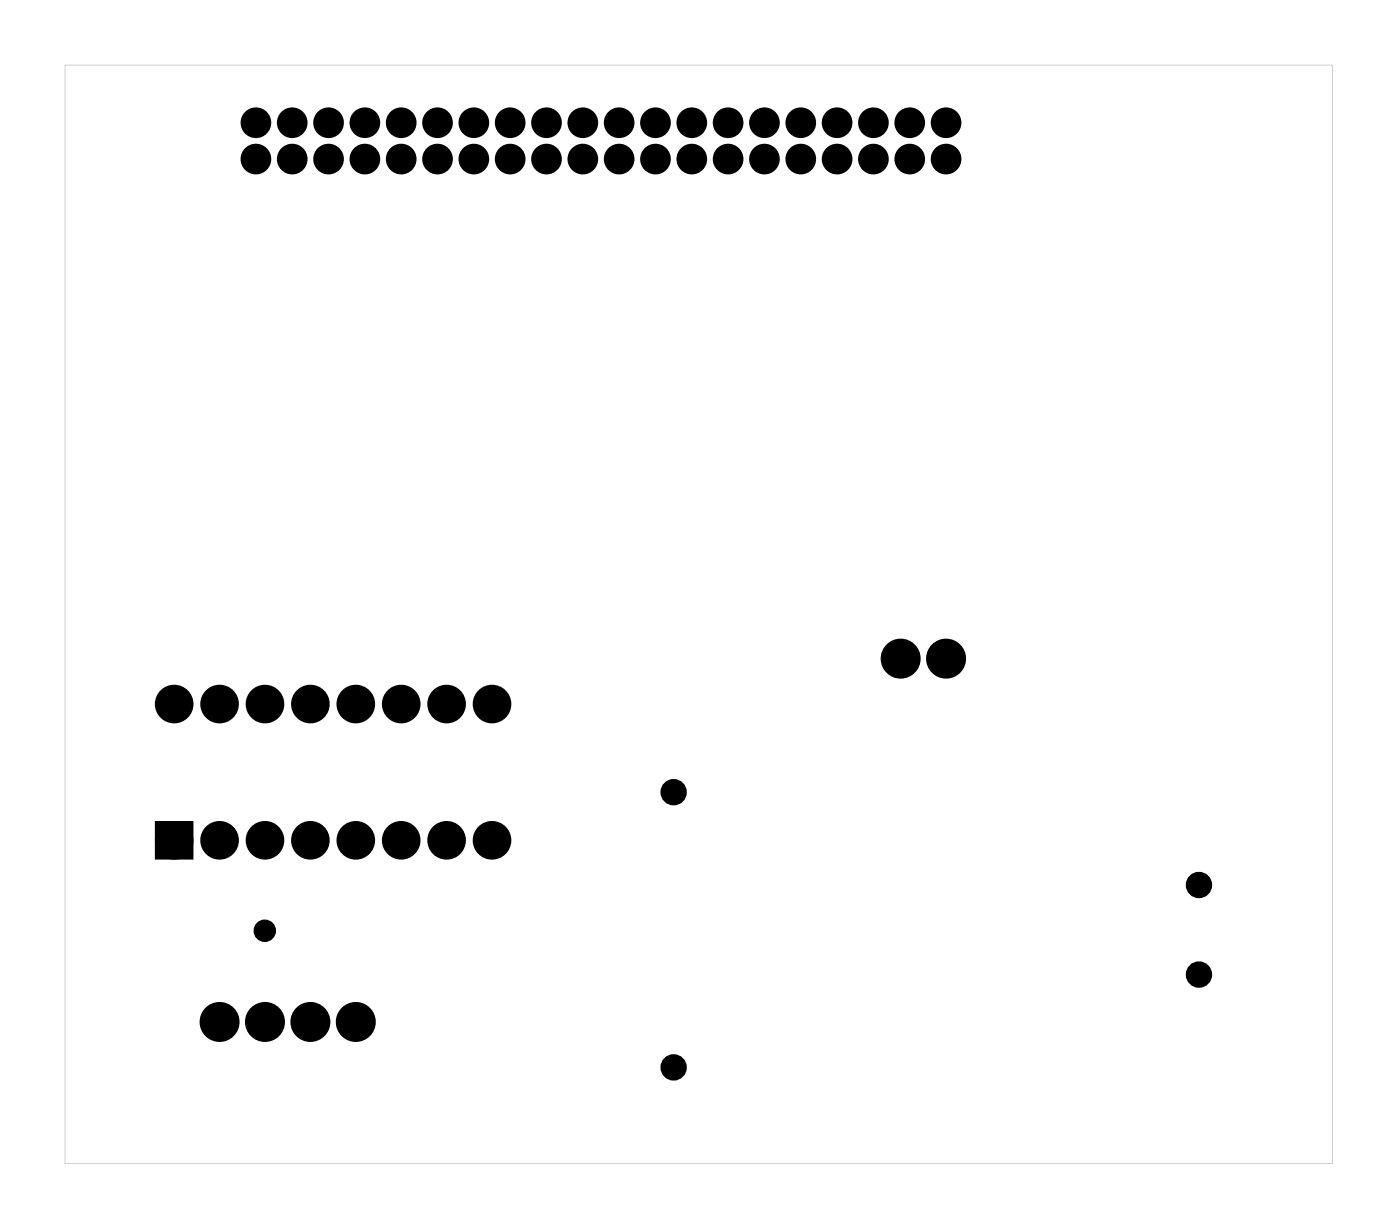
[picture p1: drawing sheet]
<svg xmlns="http://www.w3.org/2000/svg" width="78mm" height="69mm" viewBox="0 0 78 69" stroke-linecap="round" stroke-linejoin="round" font-family="sans-serif">
<g fill="#000">
<path d="M9 46.3h1.4v1.4h-1.4z"/>
<path d="M3.6 3.6h70.9v61.5h-70.9zM3.6 3.6v61.5h70.9v-61.5z"/>
</g>
<g fill="#000">
<circle cx="14.3" cy="6.9" r=".59"/>
<circle cx="14.3" cy="8.9" r=".59"/>
<circle cx="16.3" cy="6.9" r=".59"/>
<circle cx="16.3" cy="8.9" r=".59"/>
<circle cx="18.4" cy="6.9" r=".59"/>
<circle cx="18.4" cy="8.9" r=".59"/>
<circle cx="20.4" cy="6.9" r=".59"/>
<circle cx="20.4" cy="8.9" r=".59"/>
<circle cx="22.4" cy="8.9" r=".59"/>
<circle cx="22.4" cy="6.9" r=".59"/>
<circle cx="24.5" cy="6.9" r=".59"/>
<circle cx="24.5" cy="8.9" r=".59"/>
<circle cx="26.5" cy="6.9" r=".59"/>
<circle cx="26.5" cy="8.9" r=".59"/>
<circle cx="28.5" cy="6.9" r=".59"/>
<circle cx="28.5" cy="8.9" r=".59"/>
<circle cx="30.6" cy="6.9" r=".59"/>
<circle cx="30.6" cy="8.9" r=".59"/>
<circle cx="32.6" cy="8.9" r=".59"/>
<circle cx="32.6" cy="6.9" r=".59"/>
<circle cx="34.6" cy="6.9" r=".59"/>
<circle cx="34.6" cy="8.9" r=".59"/>
<circle cx="36.7" cy="8.9" r=".59"/>
<circle cx="36.7" cy="6.9" r=".59"/>
<circle cx="38.7" cy="6.9" r=".59"/>
<circle cx="38.7" cy="8.9" r=".59"/>
<circle cx="40.7" cy="6.9" r=".59"/>
<circle cx="40.7" cy="8.9" r=".59"/>
<circle cx="42.8" cy="6.9" r=".59"/>
<circle cx="42.8" cy="8.9" r=".59"/>
<circle cx="44.8" cy="6.9" r=".59"/>
<circle cx="44.8" cy="8.9" r=".59"/>
<circle cx="46.8" cy="8.9" r=".59"/>
<circle cx="46.8" cy="6.9" r=".59"/>
<circle cx="48.9" cy="6.9" r=".59"/>
<circle cx="48.9" cy="8.9" r=".59"/>
<circle cx="50.9" cy="6.9" r=".59"/>
<circle cx="50.9" cy="8.9" r=".59"/>
<circle cx="52.9" cy="6.9" r=".59"/>
<circle cx="52.9" cy="8.9" r=".59"/>
<circle cx="9.7" cy="39.4" r=".7"/>
<circle cx="12.3" cy="39.4" r=".7"/>
<circle cx="14.8" cy="39.4" r=".7"/>
<circle cx="17.4" cy="39.4" r=".7"/>
<circle cx="19.9" cy="39.4" r=".7"/>
<circle cx="22.4" cy="39.4" r=".7"/>
<circle cx="25" cy="39.4" r=".7"/>
<circle cx="27.5" cy="39.4" r=".7"/>
<circle cx="50.4" cy="36.8" r=".74"/>
<circle cx="52.9" cy="36.8" r=".74"/>
<circle cx="9.7" cy="47" r=".7"/>
<circle cx="12.3" cy="57.2" r=".74"/>
<circle cx="12.3" cy="47" r=".7"/>
<circle cx="14.8" cy="52.1" r=".35"/>
<circle cx="14.8" cy="57.2" r=".74"/>
<circle cx="14.8" cy="47" r=".7"/>
<circle cx="17.4" cy="57.2" r=".74"/>
<circle cx="17.4" cy="47" r=".7"/>
<circle cx="19.9" cy="57.2" r=".74"/>
<circle cx="19.9" cy="47" r=".7"/>
<circle cx="22.4" cy="47" r=".7"/>
<circle cx="25" cy="47" r=".7"/>
<circle cx="27.5" cy="47" r=".7"/>
<circle cx="37.7" cy="44.3" r=".45"/>
<circle cx="37.7" cy="59.7" r=".45"/>
<circle cx="67.1" cy="54.5" r=".45"/>
<circle cx="67.1" cy="49.5" r=".45"/>
</g>
<circle cx="14.8" cy="52.1" r=".35" fill="none" stroke="#000" stroke-width=".55"/>
<g fill="none" stroke="#000" stroke-width=".76" stroke-linecap="butt">
<path d="M9 46.3h1.4v1.4h-1.4z"/>
<circle cx="9.7" cy="39.4" r=".7"/>
<circle cx="12.3" cy="39.4" r=".7"/>
<circle cx="14.8" cy="39.4" r=".7"/>
<circle cx="17.4" cy="39.4" r=".7"/>
<circle cx="19.9" cy="39.4" r=".7"/>
<circle cx="22.4" cy="39.4" r=".7"/>
<circle cx="25" cy="39.4" r=".7"/>
<circle cx="27.5" cy="39.4" r=".7"/>
<circle cx="50.4" cy="36.8" r=".74"/>
<circle cx="52.9" cy="36.8" r=".74"/>
<circle cx="9.7" cy="47" r=".7"/>
<circle cx="12.3" cy="57.2" r=".74"/>
<circle cx="12.3" cy="47" r=".7"/>
<circle cx="14.8" cy="57.2" r=".74"/>
<circle cx="14.8" cy="47" r=".7"/>
<circle cx="17.4" cy="57.2" r=".74"/>
<circle cx="17.4" cy="47" r=".7"/>
<circle cx="19.9" cy="57.2" r=".74"/>
<circle cx="19.9" cy="47" r=".7"/>
<circle cx="22.4" cy="47" r=".7"/>
<circle cx="25" cy="47" r=".7"/>
<circle cx="27.5" cy="47" r=".7"/>
</g>
<g fill="none" stroke="#000" stroke-width=".54">
<circle cx="14.3" cy="8.9" r=".59"/>
<circle cx="14.3" cy="6.9" r=".59"/>
<circle cx="16.3" cy="8.9" r=".59"/>
<circle cx="16.3" cy="6.9" r=".59"/>
<circle cx="18.4" cy="8.9" r=".59"/>
<circle cx="18.4" cy="6.9" r=".59"/>
<circle cx="20.4" cy="8.9" r=".59"/>
<circle cx="20.4" cy="6.9" r=".59"/>
<circle cx="22.4" cy="6.9" r=".59"/>
<circle cx="22.4" cy="8.9" r=".59"/>
<circle cx="24.5" cy="8.9" r=".59"/>
<circle cx="24.5" cy="6.9" r=".59"/>
<circle cx="26.5" cy="8.9" r=".59"/>
<circle cx="26.5" cy="6.9" r=".59"/>
<circle cx="28.5" cy="8.9" r=".59"/>
<circle cx="28.5" cy="6.9" r=".59"/>
<circle cx="30.6" cy="8.9" r=".59"/>
<circle cx="30.6" cy="6.9" r=".59"/>
<circle cx="32.6" cy="6.9" r=".59"/>
<circle cx="32.6" cy="8.9" r=".59"/>
<circle cx="34.6" cy="8.9" r=".59"/>
<circle cx="34.6" cy="6.9" r=".59"/>
<circle cx="36.7" cy="6.9" r=".59"/>
<circle cx="36.7" cy="8.9" r=".59"/>
<circle cx="38.7" cy="8.9" r=".59"/>
<circle cx="38.7" cy="6.9" r=".59"/>
<circle cx="40.7" cy="8.9" r=".59"/>
<circle cx="40.7" cy="6.9" r=".59"/>
<circle cx="42.8" cy="8.9" r=".59"/>
<circle cx="42.8" cy="6.9" r=".59"/>
<circle cx="44.8" cy="8.9" r=".59"/>
<circle cx="44.8" cy="6.9" r=".59"/>
<circle cx="46.8" cy="6.9" r=".59"/>
<circle cx="46.8" cy="8.9" r=".59"/>
<circle cx="48.9" cy="8.9" r=".59"/>
<circle cx="48.9" cy="6.9" r=".59"/>
<circle cx="50.9" cy="8.9" r=".59"/>
<circle cx="50.9" cy="6.9" r=".59"/>
<circle cx="52.9" cy="8.9" r=".59"/>
<circle cx="52.9" cy="6.9" r=".59"/>
</g>
<g fill="none" stroke="#000" stroke-width=".58">
<circle cx="37.7" cy="44.3" r=".45"/>
<circle cx="37.7" cy="59.7" r=".45"/>
<circle cx="67.1" cy="49.5" r=".45"/>
<circle cx="67.1" cy="54.5" r=".45"/>
</g>
</svg>
